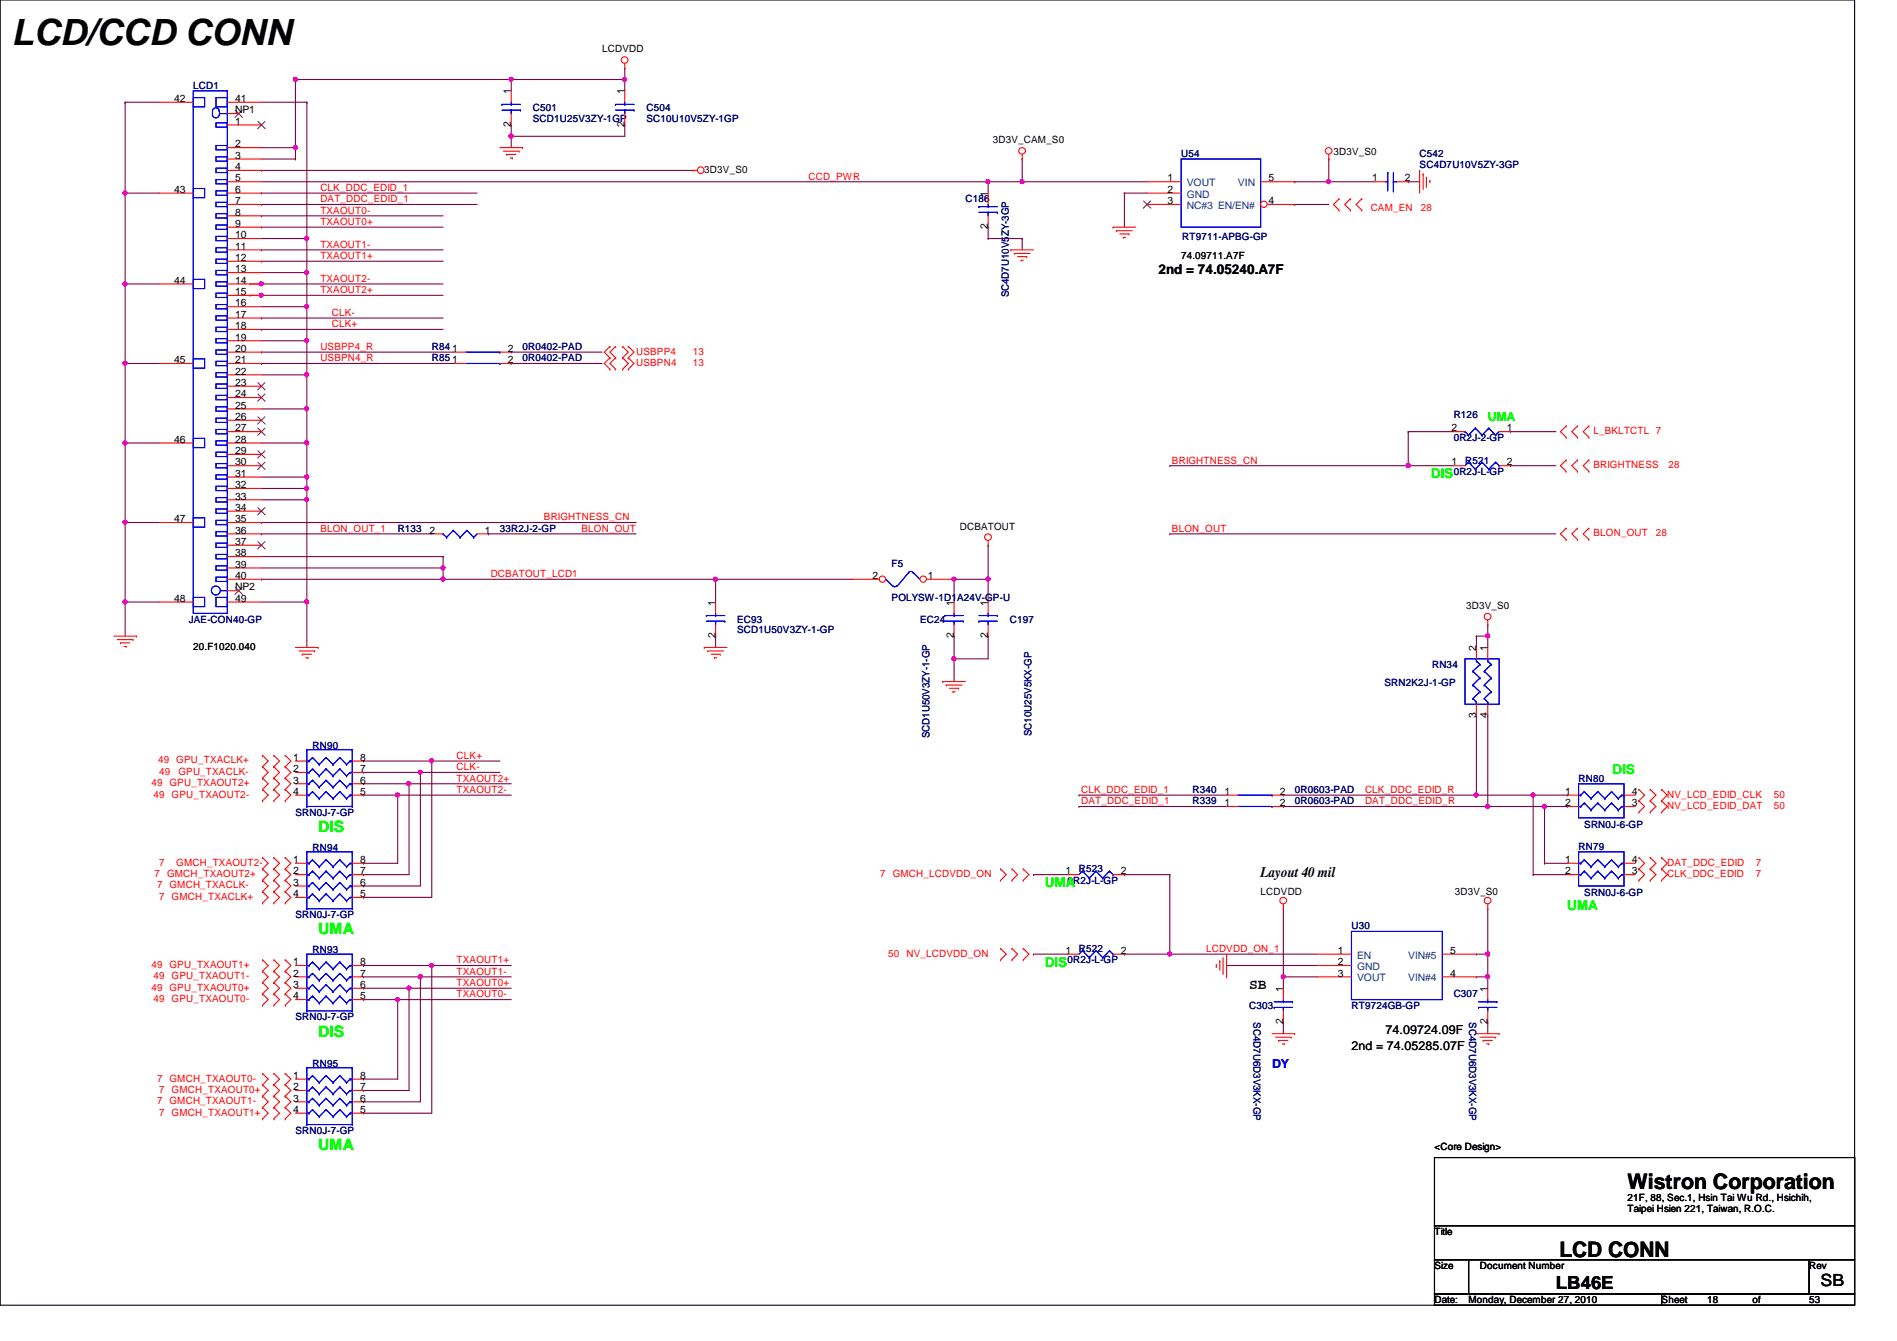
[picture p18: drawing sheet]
<svg xmlns="http://www.w3.org/2000/svg" width="297mm" height="210mm" viewBox="0 0 297 210" stroke-linecap="round" stroke-linejoin="round" font-family="sans-serif">
<defs><g id="words">
<text font-size="5.7" x="1.8" y="7">LCD/CCD CONN</text>
<g font-size="3.3">
<text x="254.8" y="186.1">Wistron Corporation</text>
<text x="244.2" y="196.8">LCD CONN</text>
</g>
<text font-size="2.8" x="243.6" y="201.8">LB46E</text>
<text font-size="2.6" x="285.1" y="201.3">SB</text>
<g font-size="2.5" fill="#0f0">
<text x="49.8" y="130.3">DIS</text>
<text x="49.8" y="146.3">UMA</text>
<text x="49.8" y="162.3">DIS</text>
<text x="49.8" y="180">UMA</text>
</g>
<g font-size="2.3">
<text x="197.4" y="137.2">Layout 40 mil</text>
<text x="195.6" y="154.8">SB</text>
</g>
<text font-size="2.1" x="181.4" y="42.9">2nd = 74.05240.A7F</text>
<g font-size="2.1" fill="#0f0">
<text x="224.1" y="74.9">DIS</text>
<text x="252.5" y="121.1">DIS</text>
<text x="163.6" y="138.9">UMA</text>
<text x="245.4" y="142.5">UMA</text>
<text x="163.6" y="151.3">DIS</text>
</g>
<text font-size="1.9" fill="#0f0" x="233" y="65.8">UMA</text>
<g font-size="1.9">
<text x="217" y="161.8">74.09724.09F</text>
<text x="211.6" y="164.3">2nd = 74.05285.07F</text>
</g>
<text font-size="1.9" fill="#00f" x="199.2" y="167.2">DY</text>
<g font-size="1.6">
<text x="94.3" y="8.2">LCDVDD</text>
<text x="27.3" y="16">42</text>
<text x="36.8" y="16">41</text>
<text x="36.8" y="17.7">NP1</text>
<text x="80" y="14.8" transform="rotate(-90 80 14.8)">1</text>
<text x="97.8" y="14.8" transform="rotate(-90 97.8 14.8)">1</text>
<text x="36.8" y="19.5">1</text>
<text x="36.8" y="23.1">2</text>
<text x="80" y="19.9" transform="rotate(-90 80 19.9)">2</text>
<text x="97.8" y="19.9" transform="rotate(-90 97.8 19.9)">2</text>
<text x="155.4" y="22.4">3D3V_CAM_S0</text>
<text x="36.8" y="24.8">3</text>
<text x="36.8" y="26.6">4</text>
<text x="36.8" y="28.4">5</text>
<text x="110.3" y="27.1">3D3V_S0</text>
<text x="182.8" y="28.4">1</text>
<text x="198.6" y="28.4">5</text>
<text x="208.8" y="24.2">3D3V_S0</text>
<text x="214.8" y="28.4">1</text>
<text x="220" y="28.4">2</text>
<text x="27.3" y="30.2">43</text>
<text x="36.8" y="30.2">6</text>
<text x="36.8" y="32">7</text>
<text x="36.8" y="33.7">8</text>
<text x="36.8" y="35.5">9</text>
<text x="154.7" y="35.9" transform="rotate(-90 154.7 35.9)">2</text>
<text x="154.7" y="30.8" transform="rotate(-90 154.7 30.8)">1</text>
<text x="182.8" y="30.2">2</text>
<text x="182.8" y="32">3</text>
<text x="198.6" y="32">4</text>
<text x="36.8" y="37.3">10</text>
<text x="36.8" y="39.1">11</text>
<text x="36.8" y="40.9">12</text>
<text x="185" y="40.6">74.09711.A7F</text>
<text x="27.3" y="44.4">44</text>
<text x="36.8" y="42.6">13</text>
<text x="36.8" y="44.4">14</text>
<text x="36.8" y="46.2">15</text>
<text x="36.8" y="48">16</text>
<text x="36.8" y="49.7">17</text>
<text x="36.8" y="51.5">18</text>
<text x="36.8" y="53.3">19</text>
<text x="27.3" y="56.9">45</text>
<text x="36.8" y="55.1">20</text>
<text x="36.8" y="56.9">21</text>
<text x="36.8" y="58.6">22</text>
<text x="70.8" y="55.1">1</text>
<text x="70.8" y="56.9">1</text>
<text x="79.5" y="55.1">2</text>
<text x="79.5" y="56.9">2</text>
<text x="36.8" y="60.4">23</text>
<text x="36.8" y="62.2">24</text>
<text x="36.8" y="64">25</text>
<text x="36.8" y="65.7">26</text>
<text x="27.3" y="69.3">46</text>
<text x="36.8" y="67.5">27</text>
<text x="36.8" y="69.3">28</text>
<text x="36.8" y="71.1">29</text>
<text x="227.3" y="67.5">2</text>
<text x="236" y="67.5">1</text>
<text x="36.8" y="72.9">30</text>
<text x="36.8" y="74.6">31</text>
<text x="36.8" y="76.4">32</text>
<text x="227.3" y="72.9">1</text>
<text x="236" y="72.9">2</text>
<text x="27.3" y="81.7">47</text>
<text x="36.8" y="78.2">33</text>
<text x="36.8" y="80">34</text>
<text x="36.8" y="81.7">35</text>
<text x="36.8" y="83.5">36</text>
<text x="67.3" y="83.5">2</text>
<text x="75.9" y="83.5">1</text>
<text x="150.3" y="82.9">DCBATOUT</text>
<text x="36.8" y="85.3">37</text>
<text x="36.8" y="87.1">38</text>
<text x="36.8" y="88.9">39</text>
<text x="27.3" y="94.2">48</text>
<text x="36.8" y="90.6">40</text>
<text x="36.8" y="94.2">49</text>
<text x="36.8" y="92.4">NP2</text>
<text x="112" y="94.8" transform="rotate(-90 112 94.8)">1</text>
<text x="136.6" y="90.6">2</text>
<text x="145.3" y="90.6">1</text>
<text x="149.3" y="94.8" transform="rotate(-90 149.3 94.8)">1</text>
<text x="154.7" y="94.8" transform="rotate(-90 154.7 94.8)">1</text>
<text x="229.6" y="95.3">3D3V_S0</text>
<text x="30.3" y="101.7">20.F1020.040</text>
<text x="112" y="99.9" transform="rotate(-90 112 99.9)">2</text>
<text x="149.3" y="99.9" transform="rotate(-90 149.3 99.9)">2</text>
<text x="154.7" y="99.9" transform="rotate(-90 154.7 99.9)">2</text>
<text x="231.1" y="101.9" transform="rotate(-90 231.1 101.9)">2</text>
<text x="232.9" y="101.9" transform="rotate(-90 232.9 101.9)">1</text>
<text x="231.1" y="112.4" transform="rotate(-90 231.1 112.4)">3</text>
<text x="232.9" y="112.4" transform="rotate(-90 232.9 112.4)">4</text>
<text x="45.9" y="119.1">1</text>
<text x="56.4" y="119.1">8</text>
<text x="45.9" y="120.9">2</text>
<text x="45.9" y="122.6">3</text>
<text x="45.9" y="124.4">4</text>
<text x="56.4" y="124.4">5</text>
<text x="56.4" y="122.6">6</text>
<text x="56.4" y="120.9">7</text>
<text x="191.7" y="124.4">1</text>
<text x="200.4" y="124.4">2</text>
<text x="245.1" y="124.4">1</text>
<text x="255.5" y="124.4">4</text>
<text x="191.7" y="126.2">1</text>
<text x="200.4" y="126.2">2</text>
<text x="245.1" y="126.2">2</text>
<text x="255.5" y="126.2">3</text>
<text x="45.9" y="135.1">1</text>
<text x="45.9" y="136.9">2</text>
<text x="56.4" y="136.9">7</text>
<text x="56.4" y="135.1">8</text>
<text x="166.8" y="136.9">1</text>
<text x="175.5" y="136.9">2</text>
<text x="245.1" y="135.1">1</text>
<text x="245.1" y="136.9">2</text>
<text x="255.5" y="136.9">3</text>
<text x="255.5" y="135.1">4</text>
<text x="45.9" y="138.6">3</text>
<text x="45.9" y="140.4">4</text>
<text x="56.4" y="140.4">5</text>
<text x="56.4" y="138.6">6</text>
<text x="197.4" y="140.1">LCDVDD</text>
<text x="227.8" y="140.1">3D3V_S0</text>
<text x="166.8" y="149.3">1</text>
<text x="175.5" y="149.3">2</text>
<text x="209.5" y="149.3">1</text>
<text x="227.1" y="149.3">5</text>
<text x="45.9" y="151.1">1</text>
<text x="45.9" y="152.9">2</text>
<text x="45.9" y="154.6">3</text>
<text x="56.4" y="154.6">6</text>
<text x="56.4" y="152.9">7</text>
<text x="56.4" y="151.1">8</text>
<text x="200.9" y="155.2" transform="rotate(-90 200.9 155.2)">1</text>
<text x="209.5" y="151.1">2</text>
<text x="209.5" y="152.9">3</text>
<text x="227.1" y="152.9">4</text>
<text x="232.9" y="155.2" transform="rotate(-90 232.9 155.2)">1</text>
<text x="45.9" y="156.4">4</text>
<text x="56.4" y="156.4">5</text>
<text x="200.9" y="160.4" transform="rotate(-90 200.9 160.4)">2</text>
<text x="232.9" y="160.4" transform="rotate(-90 232.9 160.4)">2</text>
<text x="45.9" y="168.9">1</text>
<text x="45.9" y="170.6">2</text>
<text x="45.9" y="172.4">3</text>
<text x="56.4" y="172.4">6</text>
<text x="56.4" y="170.6">7</text>
<text x="56.4" y="168.9">8</text>
<text x="45.9" y="174.2">4</text>
<text x="56.4" y="174.2">5</text>
<text x="224.6" y="180">&lt;Core Design&gt;</text>
<text x="254.8" y="188">21F, 88, Sec.1, Hsin Tai Wu Rd., Hsichih,</text>
<text x="254.8" y="189.8">Taipei Hsien 221, Taiwan, R.O.C.</text>
<text x="224.6" y="193.3">Title</text>
<text x="224.6" y="198.6">Size</text>
<text x="224.6" y="204">Date:</text>
<text x="230" y="204">Monday, December 27, 2010</text>
<text x="231.7" y="198.6">Document Number</text>
<text x="260.2" y="204">Sheet</text>
<text x="267.3" y="204">18</text>
<text x="274.4" y="204">of</text>
<text x="283.3" y="198.6">Rev</text>
<text x="283.3" y="204">53</text>
</g>
<g font-size="1.6" fill="#000080">
<text x="30.3" y="13.9">LCD1</text>
<text x="83.4" y="17.4">C501</text>
<text x="101.2" y="17.4">C504</text>
<text x="83.4" y="19">SCD1U25V3ZY-1GP</text>
<text x="101.2" y="19">SC10U10V5ZY-1GP</text>
<text x="185" y="24.6">U54</text>
<text x="222.3" y="24.6">C542</text>
<text x="222.3" y="26.3">SC4D7U10V5ZY-3GP</text>
<text x="151.2" y="31.7">C186</text>
<text x="185.1" y="37.5">RT9711-APBG-GP</text>
<text x="158" y="46.6" transform="rotate(-90 158 46.6)">SC4D7U10V5ZY-3GP</text>
<text x="67.6" y="54.8">R84</text>
<text x="67.6" y="56.6">R85</text>
<text x="81.8" y="54.8">0R0402-PAD</text>
<text x="81.8" y="56.6">0R0402-PAD</text>
<text x="227.6" y="65.4">R126</text>
<text x="227.6" y="69">0R2J-2-GP</text>
<text x="227.6" y="74.3">0R2J-L-GP</text>
<text x="229.4" y="72.6">R521</text>
<text x="62.3" y="83.2">R133</text>
<text x="78.3" y="83.2">33R2J-2-GP</text>
<text x="139.6" y="88.7">F5</text>
<text x="139.6" y="94.1">POLYSW-1D1A24V-GP-U</text>
<text x="29.5" y="97.5">JAE-CON40-GP</text>
<text x="115.4" y="97.5">EC93</text>
<text x="115.4" y="99.1">SCD1U50V3ZY-1-GP</text>
<text x="144.1" y="97.5">EC24</text>
<text x="158.1" y="97.5">C197</text>
<text x="216.8" y="107.4">SRN2K2J-1-GP</text>
<text x="224.2" y="104.6">RN34</text>
<text x="48.9" y="117.2">RN90</text>
<text x="145.5" y="115.6" transform="rotate(-90 145.5 115.6)">SCD1U50V3ZY-1-GP</text>
<text x="161.5" y="115.2" transform="rotate(-90 161.5 115.2)">SC10U25V5KX-GP</text>
<text x="186.7" y="125.9">R339</text>
<text x="186.7" y="124.1">R340</text>
<text x="202.7" y="125.9">0R0603-PAD</text>
<text x="202.7" y="124.1">0R0603-PAD</text>
<text x="247.2" y="122.3">RN80</text>
<text x="46.3" y="127.7">SRN0J-7-GP</text>
<text x="248.1" y="129.6">SRN0J-6-GP</text>
<text x="48.9" y="133.2">RN94</text>
<text x="168.9" y="136.6">R523</text>
<text x="247.2" y="133">RN79</text>
<text x="46.3" y="143.7">SRN0J-7-GP</text>
<text x="167.2" y="138.3">0R2J-L-GP</text>
<text x="248.1" y="140.3">SRN0J-6-GP</text>
<text x="48.9" y="149.2">RN93</text>
<text x="168.9" y="149">R522</text>
<text x="211.6" y="145.5">U30</text>
<text x="167.2" y="150.8">0R2J-L-GP</text>
<text x="46.3" y="159.7">SRN0J-7-GP</text>
<text x="195.6" y="157.9">C303</text>
<text x="196.3" y="160" transform="rotate(90 196.3 160)">SC4D7U6D3V3KX-GP</text>
<text x="211.6" y="157.9">RT9724GB-GP</text>
<text x="227.6" y="156.1">C307</text>
<text x="230" y="160" transform="rotate(90 230 160)">SC4D7U6D3V3KX-GP</text>
<text x="48.9" y="167">RN95</text>
<text x="46.3" y="177.5">SRN0J-7-GP</text>
</g>
<g font-size="1.6" fill="#f00">
<text x="50.2" y="29.9">CLK_DDC_EDID_1</text>
<text x="126.6" y="28.1">CCD_PWR</text>
<text x="50.2" y="33.4">TXAOUT0-</text>
<text x="50.2" y="35.2">TXAOUT0+</text>
<text x="50.2" y="31.7">DAT_DDC_EDID_1</text>
<text x="214.6" y="33.1">CAM_EN</text>
<text x="222.5" y="33.1">28</text>
<text x="50.2" y="38.8">TXAOUT1-</text>
<text x="50.2" y="40.6">TXAOUT1+</text>
<text x="50.2" y="44.1">TXAOUT2-</text>
<text x="50.2" y="45.9">TXAOUT2+</text>
<text x="51.9" y="51.2">CLK+</text>
<text x="51.9" y="49.4">CLK-</text>
<text x="50.2" y="56.6">USBPN4_R</text>
<text x="50.2" y="54.8">USBPP4_R</text>
<text x="99.6" y="55.5">USBPP4</text>
<text x="99.6" y="57.3">USBPN4</text>
<text x="108.5" y="55.5">13</text>
<text x="108.5" y="57.3">13</text>
<text x="249.5" y="67.9">L_BKLTCTL 7</text>
<text x="183.5" y="72.6">BRIGHTNESS_CN</text>
<text x="249.5" y="73.3">BRIGHTNESS</text>
<text x="261.2" y="73.3">28</text>
<text x="50.2" y="83.2">BLON_OUT_1</text>
<text x="85.2" y="81.4">BRIGHTNESS_CN</text>
<text x="91.1" y="83.2">BLON_OUT</text>
<text x="183.5" y="83.2">BLON_OUT</text>
<text x="249.5" y="83.9">BLON_OUT</text>
<text x="259.3" y="83.9">28</text>
<text x="76.8" y="90.3">DCBATOUT_LCD1</text>
<text x="24.8" y="119.5">49 GPU_TXACLK+</text>
<text x="71.5" y="118.8">CLK+</text>
<text x="23.7" y="123.1">49 GPU_TXAOUT2+</text>
<text x="24" y="124.8">49 GPU_TXAOUT2-</text>
<text x="24.9" y="121.3">49</text>
<text x="27.9" y="121.3">GPU_TXACLK-</text>
<text x="71.5" y="120.6">CLK-</text>
<text x="71.5" y="122.3">TXAOUT2+</text>
<text x="71.5" y="124.1">TXAOUT2-</text>
<text x="169.3" y="125.9">DAT_DDC_EDID_1</text>
<text x="169.3" y="124.1">CLK_DDC_EDID_1</text>
<text x="213.7" y="125.9">DAT_DDC_EDID_R</text>
<text x="213.7" y="124.1">CLK_DDC_EDID_R</text>
<text x="261.1" y="124.8">NV_LCD_EDID_CLK</text>
<text x="277.7" y="124.8">50</text>
<text x="261.1" y="126.6">NV_LCD_EDID_DAT</text>
<text x="277.7" y="126.6">50</text>
<text x="24.2" y="137.3">7 GMCH_TXAOUT2+</text>
<text x="24.9" y="135.5">7</text>
<text x="27.6" y="135.5">GMCH_TXAOUT2-</text>
<text x="137.8" y="137.3">7 GMCH_LCDVDD_ON</text>
<text x="261.1" y="137.3">CLK_DDC_EDID</text>
<text x="261.1" y="135.5">DAT_DDC_EDID</text>
<text x="274.9" y="137.3">7</text>
<text x="274.9" y="135.5">7</text>
<text x="24.6" y="139.1">7 GMCH_TXACLK-</text>
<text x="24.9" y="140.8">7 GMCH_TXACLK+</text>
<text x="139.1" y="149.7">50</text>
<text x="141.9" y="149.7">NV_LCDVDD_ON</text>
<text x="188.8" y="149">LCDVDD_ON_1</text>
<text x="23.7" y="151.5">49 GPU_TXAOUT1+</text>
<text x="23.7" y="155.1">49 GPU_TXAOUT0+</text>
<text x="24" y="153.3">49 GPU_TXAOUT1-</text>
<text x="71.5" y="150.8">TXAOUT1+</text>
<text x="71.5" y="152.6">TXAOUT1-</text>
<text x="71.5" y="154.3">TXAOUT0+</text>
<text x="24" y="156.8">49 GPU_TXAOUT0-</text>
<text x="71.5" y="156.1">TXAOUT0-</text>
<text x="24.6" y="169.3">7 GMCH_TXAOUT0-</text>
<text x="24.6" y="172.8">7 GMCH_TXAOUT1-</text>
<text x="24.9" y="171.1">7 GMCH_TXAOUT0+</text>
<text x="24.9" y="174.6">7 GMCH_TXAOUT1+</text>
</g>
<g font-size="1.6" fill="#004080">
<text x="185.8" y="29.2">VOUT</text>
<text x="193.8" y="29.2">VIN</text>
<text x="185.8" y="30.9">GND</text>
<text x="185.8" y="32.7">NC#3 EN/EN#</text>
<text x="212.5" y="150.1">EN</text>
<text x="212.5" y="151.8">GND</text>
<text x="212.5" y="153.6">VOUT</text>
<text x="220.5" y="150.1">VIN#5</text>
<text x="220.5" y="153.6">VIN#4</text>
</g>
</g></defs>
<path d="M0 0h290.4v204.3h-290.4z" fill="none" stroke="#000" stroke-width=".17"/>
<path d="M192.1 151.1h.1M192.1 151.1h14.2M201 152.9h.1M201 152.9h5.3M201 152.9v1.8M233 160h.1M233 160v1.8" fill="none" stroke="#800040" stroke-width=".17"/>
<circle cx="200.9" cy="152.9" r=".32" fill="#f0f"/>
<circle cx="200.9" cy="152.9" r=".32" fill="none" stroke="#f0f" stroke-width=".17"/>
<path d="M231.2 99.6h.1M231.2 99.6v1.7M231.2 99.6h1.8M233 99.6h.1M233 99.6v1.7M231.2 112h.1M231.2 112v12.5" fill="none" stroke="#800040" stroke-width=".17"/>
<circle cx="232.9" cy="99.5" r=".32" fill="#f0f"/>
<circle cx="232.9" cy="99.5" r=".32" fill="none" stroke="#f0f" stroke-width=".17"/>
<path d="M233 97.8h.1M233 97.8v1.8M233 112h.1M233 112v14.2M183.2 149.4h.1M183.2 149.4h23.1" fill="none" stroke="#800040" stroke-width=".17"/>
<circle cx="183.1" cy="149.3" r=".32" fill="#f0f"/>
<circle cx="183.1" cy="149.3" r=".32" fill="none" stroke="#f0f" stroke-width=".17"/>
<path d="M220.5 72.9h.1M220.5 72.9h7.1" fill="none" stroke="#800040" stroke-width=".17"/>
<circle cx="220.5" cy="72.9" r=".32" fill="#f0f"/>
<circle cx="220.5" cy="72.9" r=".32" fill="none" stroke="#f0f" stroke-width=".17"/>
<path d="M183.2 72.9h.1M220.5 67.6h.1M220.5 67.6v5.3h-37.3M220.5 67.6h7.1M236.5 67.6h.1M236.5 72.9h.1M236.5 72.9h7.1M236.5 67.6h7.1M183.2 83.6h.1M183.2 83.6h60.4M233 152.9h.1M233 152.9v1.8" fill="none" stroke="#800040" stroke-width=".17"/>
<circle cx="232.9" cy="152.9" r=".32" fill="#f0f"/>
<circle cx="232.9" cy="152.9" r=".32" fill="none" stroke="#f0f" stroke-width=".17"/>
<path d="M201 126.2h.1M201 126.2h32M201 142.2h.1M201 142.2v10.7M231.2 149.4h.1M231.2 152.9h.1M231.2 152.9h1.8M233 142.2h.1M233 142.2v7.2h-1.8M201 160h.1M201 160v1.8" fill="none" stroke="#800040" stroke-width=".17"/>
<circle cx="232.9" cy="126.2" r=".32" fill="#f0f"/>
<circle cx="232.9" cy="126.2" r=".32" fill="none" stroke="#f0f" stroke-width=".17"/>
<path d="M201 124.5h.1M201 124.5h30.2" fill="none" stroke="#800040" stroke-width=".17"/>
<circle cx="231.2" cy="124.4" r=".32" fill="#f0f"/>
<circle cx="231.2" cy="124.4" r=".32" fill="none" stroke="#f0f" stroke-width=".17"/>
<path d="M168.9 126.2h.1M168.9 124.5h.1M168.9 126.2h23.2M168.9 124.5h23.2M233 149.4h.1M233 149.4v3.5" fill="none" stroke="#800040" stroke-width=".17"/>
<circle cx="232.9" cy="149.3" r=".32" fill="#f0f"/>
<circle cx="232.9" cy="149.3" r=".32" fill="none" stroke="#f0f" stroke-width=".17"/>
<path d="M231.2 124.5h8.9M240.1 124.5h.1" fill="none" stroke="#800040" stroke-width=".17"/>
<circle cx="240" cy="124.4" r=".32" fill="#f0f"/>
<circle cx="240" cy="124.4" r=".32" fill="none" stroke="#f0f" stroke-width=".17"/>
<g fill="none" stroke="#800040" stroke-width=".17">
<path d="M80 21.3h.1M80 21.3h17.8M161.8 136.9h.1M161.8 136.9h5.4M176.1 136.9h.1M176.1 136.9h7.1M183.2 136.9h.1M183.2 136.9v12.5h-7.1M233 126.2h8.8M241.8 126.2h.1M161.8 149.4h.1M161.8 149.4h5.4"/>
<path d="M176.1 149.4h.1"/>
</g>
<circle cx="80" cy="21.3" r=".32" fill="#f0f"/>
<circle cx="80" cy="21.3" r=".32" fill="none" stroke="#f0f" stroke-width=".17"/>
<path d="M19.6 44.4h.1M19.6 44.4h5.3M19.6 44.4v12.5" fill="none" stroke="#800040" stroke-width=".17"/>
<circle cx="19.6" cy="44.4" r=".32" fill="#f0f"/>
<circle cx="19.6" cy="44.4" r=".32" fill="none" stroke="#f0f" stroke-width=".17"/>
<path d="M19.6 30.2h.1M19.6 30.2h5.3M19.6 30.2v14.2" fill="none" stroke="#800040" stroke-width=".17"/>
<circle cx="19.6" cy="30.2" r=".32" fill="#f0f"/>
<circle cx="19.6" cy="30.2" r=".32" fill="none" stroke="#f0f" stroke-width=".17"/>
<path d="M19.6 94.2h.1M19.6 94.2h5.3M19.6 94.2v5.4" fill="none" stroke="#800040" stroke-width=".17"/>
<circle cx="19.6" cy="94.2" r=".32" fill="#f0f"/>
<circle cx="19.6" cy="94.2" r=".32" fill="none" stroke="#f0f" stroke-width=".17"/>
<g fill="none" stroke="#800040" stroke-width=".17">
<path d="M154.7 28.4h.1M154.7 28.4h5.4M160.1 37.3h.1M160.1 37.3v1.8M176.1 30.2h.1M176.1 30.2h3.5M202.7 32h.1M202.7 28.4h.1M202.7 28.4h12.5M202.7 32h5.4M208.1 28.4h.1M208.1 24.9h.1"/>
<path d="M208.1 24.9v3.5M220.5 28.4h.1M220.5 28.4h1.8"/>
</g>
<circle cx="208" cy="28.4" r=".32" fill="#f0f"/>
<circle cx="208" cy="28.4" r=".32" fill="none" stroke="#f0f" stroke-width=".17"/>
<path d="M160.1 28.4h.1M160.1 28.4h19.5" fill="none" stroke="#800040" stroke-width=".17"/>
<circle cx="160" cy="28.4" r=".32" fill="#f0f"/>
<circle cx="160" cy="28.4" r=".32" fill="none" stroke="#f0f" stroke-width=".17"/>
<g fill="none" stroke="#800040" stroke-width=".17">
<path d="M154.7 28.4h.1M154.7 35.6h.1M154.7 37.3h.1M154.7 28.4v1.8M154.7 35.6v1.7M154.7 37.3h5.4M160.1 24.9h.1M160.1 24.9v3.5M176.1 30.2h.1M176.1 30.2v5.4M19.6 81.8h.1M19.6 81.8h5.3"/>
<path d="M112.1 90.7h.1M112.1 90.7h21.3M149.4 90.7h.1M149.4 99.6h.1M149.4 90.7v3.5M149.4 99.6v3.5"/>
</g>
<circle cx="112" cy="90.7" r=".32" fill="#f0f"/>
<circle cx="112" cy="90.7" r=".32" fill="none" stroke="#f0f" stroke-width=".17"/>
<path d="M154.7 99.6h.1M154.7 99.6v3.5M149.4 103.1h.1M149.4 103.1v3.6" fill="none" stroke="#800040" stroke-width=".17"/>
<circle cx="149.4" cy="103.1" r=".32" fill="#f0f"/>
<circle cx="149.4" cy="103.1" r=".32" fill="none" stroke="#f0f" stroke-width=".17"/>
<path d="M149.4 90.7h.1M149.4 90.7h5.3M154.7 90.7h.1M154.7 90.7v3.5M149.4 103.1h.1M149.4 103.1h5.3" fill="none" stroke="#800040" stroke-width=".17"/>
<circle cx="154.7" cy="90.7" r=".32" fill="#f0f"/>
<circle cx="154.7" cy="90.7" r=".32" fill="none" stroke="#f0f" stroke-width=".17"/>
<circle cx="149.4" cy="90.7" r=".32" fill="#f0f"/>
<circle cx="149.4" cy="90.7" r=".32" fill="none" stroke="#f0f" stroke-width=".17"/>
<path d="M97.8 10.7h.1M97.8 10.7v1.7M112.1 99.6h.1M112.1 90.7h.1M112.1 90.7v3.5M112.1 99.6v1.7M154.7 85.3h.1M154.7 85.3v5.4" fill="none" stroke="#800040" stroke-width=".17"/>
<circle cx="97.8" cy="12.4" r=".32" fill="#f0f"/>
<circle cx="97.8" cy="12.4" r=".32" fill="none" stroke="#f0f" stroke-width=".17"/>
<path d="M80 12.4h.1M80 12.4h17.8" fill="none" stroke="#800040" stroke-width=".17"/>
<circle cx="80" cy="12.4" r=".32" fill="#f0f"/>
<circle cx="80" cy="12.4" r=".32" fill="none" stroke="#f0f" stroke-width=".17"/>
<path d="M80 19.6h.1M80 19.6v3.5M80 21.3h.1" fill="none" stroke="#800040" stroke-width=".17"/>
<circle cx="80" cy="21.3" r=".32" fill="#f0f"/>
<circle cx="80" cy="21.3" r=".32" fill="none" stroke="#f0f" stroke-width=".17"/>
<path d="M80 12.4h.1M80 12.4v1.8M97.8 19.6h.1M97.8 12.4h.1M97.8 12.4v1.8M97.8 19.6v1.7M19.6 69.3h.1M19.6 69.3h5.3M19.6 69.3v12.5" fill="none" stroke="#800040" stroke-width=".17"/>
<circle cx="19.6" cy="69.3" r=".32" fill="#f0f"/>
<circle cx="19.6" cy="69.3" r=".32" fill="none" stroke="#f0f" stroke-width=".17"/>
<path d="M19.6 56.9h.1M19.6 56.9h5.3M19.6 56.9v12.4" fill="none" stroke="#800040" stroke-width=".17"/>
<circle cx="19.6" cy="56.9" r=".32" fill="#f0f"/>
<circle cx="19.6" cy="56.9" r=".32" fill="none" stroke="#f0f" stroke-width=".17"/>
<path d="M19.6 16h.1M19.6 16h5.3M19.6 16v14.2M19.6 81.8h.1M19.6 81.8v12.4" fill="none" stroke="#800040" stroke-width=".17"/>
<circle cx="19.6" cy="81.8" r=".32" fill="#f0f"/>
<circle cx="19.6" cy="81.8" r=".32" fill="none" stroke="#f0f" stroke-width=".17"/>
<path d="M40.9 39.1h.1M40.9 39.1h28.5M40.9 51.6h.1M40.9 40.9h.1M40.9 44.4h.1M40.9 51.6h28.5M40.9 40.9h28.5M40.9 44.4h28.5" fill="none" stroke="#800040" stroke-width=".17"/>
<circle cx="40.9" cy="44.4" r=".32" fill="#f0f"/>
<circle cx="40.9" cy="44.4" r=".32" fill="none" stroke="#f0f" stroke-width=".17"/>
<path d="M40.9 33.8h.1M40.9 33.8h28.5M40.9 46.2h.1M40.9 46.2h28.5" fill="none" stroke="#800040" stroke-width=".17"/>
<circle cx="40.9" cy="46.2" r=".32" fill="#f0f"/>
<circle cx="40.9" cy="46.2" r=".32" fill="none" stroke="#f0f" stroke-width=".17"/>
<g fill="none" stroke="#800040" stroke-width=".17">
<path d="M40.9 35.6h.1M40.9 32h.1M40.9 30.2h.1M40.9 26.7h.1M40.9 35.6h28.5M40.9 32h33.8M40.9 30.2h33.8M40.9 26.7h67.6M40.9 24.9h5.4M46.3 24.9h.1M46.3 23.1h.1M46.3 23.1v1.8"/>
<path d="M40.9 49.8h.1M40.9 56.9h.1M40.9 55.1h.1M40.9 49.8h28.5M40.9 56.9h30.3M40.9 55.1h30.3M80 56.9h.1M80 55.1h.1M80 56.9h14.3M80 55.1h14.3M40.9 81.8h.1M40.9 83.6h.1"/>
<path d="M40.9 81.8h58.7M40.9 83.6h26.7M76.5 83.6h.1M76.5 83.6h23.1"/>
</g>
<circle cx="46.2" cy="23.1" r=".32" fill="#f0f"/>
<circle cx="46.2" cy="23.1" r=".32" fill="none" stroke="#f0f" stroke-width=".17"/>
<path d="M46.3 12.4h.1M46.3 12.4v10.7M46.3 12.4h33.7M40.9 23.1h5.4M46.3 23.1h.1" fill="none" stroke="#800040" stroke-width=".17"/>
<circle cx="46.2" cy="12.4" r=".32" fill="#f0f"/>
<circle cx="46.2" cy="12.4" r=".32" fill="none" stroke="#f0f" stroke-width=".17"/>
<path d="M40.9 28.4h113.8M154.7 28.4h.1" fill="none" stroke="#800040" stroke-width=".17"/>
<circle cx="154.7" cy="28.4" r=".32" fill="#f0f"/>
<circle cx="154.7" cy="28.4" r=".32" fill="none" stroke="#f0f" stroke-width=".17"/>
<path d="M40.9 16h7.1M48 16h.1M48 94.2h.1M48 94.2v7.1" fill="none" stroke="#800040" stroke-width=".17"/>
<circle cx="48" cy="94.2" r=".32" fill="#f0f"/>
<circle cx="48" cy="94.2" r=".32" fill="none" stroke="#f0f" stroke-width=".17"/>
<path d="M48 16h.1M48 16v26.7M40.9 37.3h7.1M48 37.3h.1M40.9 42.7h7.1M48 42.7h.1" fill="none" stroke="#800040" stroke-width=".17"/>
<circle cx="48" cy="37.3" r=".32" fill="#f0f"/>
<circle cx="48" cy="37.3" r=".32" fill="none" stroke="#f0f" stroke-width=".17"/>
<path d="M39.2 46.2h.1M39.2 44.4h.1M39.2 46.2h1.7M39.2 44.4h1.7M40.9 48h7.1M48 48h.1M48 42.7h.1M48 42.7v5.3" fill="none" stroke="#800040" stroke-width=".17"/>
<circle cx="48" cy="42.6" r=".32" fill="#f0f"/>
<circle cx="48" cy="42.6" r=".32" fill="none" stroke="#f0f" stroke-width=".17"/>
<path d="M40.9 53.3h7.1M48 53.3h.1M48 48h.1M48 48v5.3" fill="none" stroke="#800040" stroke-width=".17"/>
<circle cx="48" cy="48" r=".32" fill="#f0f"/>
<circle cx="48" cy="48" r=".32" fill="none" stroke="#f0f" stroke-width=".17"/>
<path d="M40.9 58.7h7.1M48 58.7h.1M48 53.3h.1M48 53.3v5.4" fill="none" stroke="#800040" stroke-width=".17"/>
<circle cx="48" cy="53.3" r=".32" fill="#f0f"/>
<circle cx="48" cy="53.3" r=".32" fill="none" stroke="#f0f" stroke-width=".17"/>
<path d="M48 58.7h.1M48 58.7v5.3M40.9 64h7.1M48 64h.1" fill="none" stroke="#800040" stroke-width=".17"/>
<circle cx="48" cy="58.6" r=".32" fill="#f0f"/>
<circle cx="48" cy="58.6" r=".32" fill="none" stroke="#f0f" stroke-width=".17"/>
<path d="M40.9 69.3h7.1M48 69.3h.1M48 64h.1M48 64v5.3" fill="none" stroke="#800040" stroke-width=".17"/>
<circle cx="48" cy="64" r=".32" fill="#f0f"/>
<circle cx="48" cy="64" r=".32" fill="none" stroke="#f0f" stroke-width=".17"/>
<path d="M40.9 74.7h7.1M48 74.7h.1M48 69.3h.1M48 69.3v5.4" fill="none" stroke="#800040" stroke-width=".17"/>
<circle cx="48" cy="69.3" r=".32" fill="#f0f"/>
<circle cx="48" cy="69.3" r=".32" fill="none" stroke="#f0f" stroke-width=".17"/>
<path d="M40.9 76.5h7.1M48 76.5h.1M48 74.7h.1M48 74.7v1.8" fill="none" stroke="#800040" stroke-width=".17"/>
<circle cx="48" cy="74.6" r=".32" fill="#f0f"/>
<circle cx="48" cy="74.6" r=".32" fill="none" stroke="#f0f" stroke-width=".17"/>
<path d="M40.9 78.2h7.1M48 78.2h.1M48 76.5h.1M48 76.5v1.7" fill="none" stroke="#800040" stroke-width=".17"/>
<circle cx="48" cy="76.4" r=".32" fill="#f0f"/>
<circle cx="48" cy="76.4" r=".32" fill="none" stroke="#f0f" stroke-width=".17"/>
<path d="M48 78.2h.1M48 78.2v16M40.9 94.2h7.1M48 94.2h.1" fill="none" stroke="#800040" stroke-width=".17"/>
<circle cx="48" cy="78.2" r=".32" fill="#f0f"/>
<circle cx="48" cy="78.2" r=".32" fill="none" stroke="#f0f" stroke-width=".17"/>
<path d="M40.9 87.1h28.5M40.9 88.9h28.5M69.4 87.1h.1M69.4 88.9h.1M69.4 87.1v1.8" fill="none" stroke="#800040" stroke-width=".17"/>
<circle cx="69.4" cy="88.9" r=".32" fill="#f0f"/>
<circle cx="69.4" cy="88.9" r=".32" fill="none" stroke="#f0f" stroke-width=".17"/>
<path d="M69.4 90.7h.1M69.4 88.9v1.8" fill="none" stroke="#800040" stroke-width=".17"/>
<circle cx="69.4" cy="90.7" r=".32" fill="#f0f"/>
<circle cx="69.4" cy="90.7" r=".32" fill="none" stroke="#f0f" stroke-width=".17"/>
<path d="M40.9 90.7h.1M40.9 90.7h71.2M112.1 90.7h.1M65.8 120.9h.1M65.8 120.9h12.5" fill="none" stroke="#800040" stroke-width=".17"/>
<circle cx="65.8" cy="120.9" r=".32" fill="#f0f"/>
<circle cx="65.8" cy="120.9" r=".32" fill="none" stroke="#f0f" stroke-width=".17"/>
<path d="M67.6 119.1h.1M67.6 119.1h10.7M56.9 135.1h.1M56.9 135.1h5.4" fill="none" stroke="#800040" stroke-width=".17"/>
<circle cx="67.6" cy="119.1" r=".32" fill="#f0f"/>
<circle cx="67.6" cy="119.1" r=".32" fill="none" stroke="#f0f" stroke-width=".17"/>
<path d="M56.9 136.9h.1M56.9 138.7h.1M56.9 136.9h7.1M56.9 138.7h8.9M64 122.7h.1M64 122.7h16" fill="none" stroke="#800040" stroke-width=".17"/>
<circle cx="64" cy="122.7" r=".32" fill="#f0f"/>
<circle cx="64" cy="122.7" r=".32" fill="none" stroke="#f0f" stroke-width=".17"/>
<path d="M62.3 124.5h.1M62.3 124.5h17.7M56.9 140.5h.1M56.9 140.5h10.7" fill="none" stroke="#800040" stroke-width=".17"/>
<circle cx="62.2" cy="124.4" r=".32" fill="#f0f"/>
<circle cx="62.2" cy="124.4" r=".32" fill="none" stroke="#f0f" stroke-width=".17"/>
<path d="M65.8 152.9h.1M65.8 152.9h14.2M67.6 151.1h.1M67.6 151.1h12.4M56.9 168.9h.1M56.9 170.7h.1M56.9 168.9h5.4M56.9 170.7h7.1" fill="none" stroke="#800040" stroke-width=".17"/>
<circle cx="65.8" cy="152.9" r=".32" fill="#f0f"/>
<circle cx="65.8" cy="152.9" r=".32" fill="none" stroke="#f0f" stroke-width=".17"/>
<path d="M64 154.7h.1M64 154.7h16M56.9 172.5h.1M56.9 172.5h8.9" fill="none" stroke="#800040" stroke-width=".17"/>
<circle cx="64" cy="154.7" r=".32" fill="#f0f"/>
<circle cx="64" cy="154.7" r=".32" fill="none" stroke="#f0f" stroke-width=".17"/>
<path d="M62.3 156.5h.1M62.3 156.5h17.7M56.9 174.2h.1M56.9 174.2h10.7" fill="none" stroke="#800040" stroke-width=".17"/>
<circle cx="62.2" cy="156.4" r=".32" fill="#f0f"/>
<circle cx="62.2" cy="156.4" r=".32" fill="none" stroke="#f0f" stroke-width=".17"/>
<g fill="none" stroke="#800040" stroke-width=".17">
<path d="M56.9 119.1h.1M56.9 119.1h10.7M67.6 119.1h.1M67.6 119.1v21.4M56.9 124.5h.1M56.9 122.7h.1M56.9 120.9h.1M56.9 124.5h5.4M56.9 122.7h7.1M56.9 120.9h8.9M62.3 124.5h.1M62.3 124.5v10.6"/>
<path d="M64 122.7h.1M64 122.7v14.2M65.8 120.9h.1M65.8 120.9v17.8M56.9 156.5h.1M56.9 154.7h.1M56.9 152.9h.1M56.9 156.5h5.4M56.9 154.7h7.1M56.9 152.9h8.9M62.3 156.5h.1M62.3 156.5v12.4"/>
<path d="M64 154.7h.1M64 154.7v16M65.8 152.9h.1M65.8 152.9v19.6M67.6 151.1h.1M67.6 151.1v23.1"/>
</g>
<circle cx="67.6" cy="151.1" r=".32" fill="#f0f"/>
<circle cx="67.6" cy="151.1" r=".32" fill="none" stroke="#f0f" stroke-width=".17"/>
<path d="M241.8 135.1h.1M241.8 126.2h.1M241.8 135.1h3.6M241.8 126.2v8.9M56.9 151.1h.1M56.9 151.1h10.7" fill="none" stroke="#800040" stroke-width=".17"/>
<circle cx="241.8" cy="126.2" r=".32" fill="#f0f"/>
<circle cx="241.8" cy="126.2" r=".32" fill="none" stroke="#f0f" stroke-width=".17"/>
<path d="M240.1 136.9h.1M240.1 124.5h.1M240.1 136.9h5.3M240.1 124.5h5.3M240.1 124.5v12.4M241.8 126.2h3.6M245.4 126.2h.1M245.4 124.5h.1" fill="none" stroke="#800040" stroke-width=".17"/>
<g fill="none" stroke="#f00" stroke-width=".17">
<path d="M80 14.2v1.8M80 17.8v1.8M97.8 10.7h.1M97.8 9.9v.8M97.8 14.2v1.8M97.8 17.8v1.8M78.3 23.1h3.5M78.8 23.7h2.5M79.3 24.2h.1M79.3 24.2h1.5M79.9 24.7h.3M80.2 24.7h.1"/>
<path d="M81.3 23.7h.1M81.8 23.1h.1M108.5 26.7h.1M108.5 26.7h.7M154.7 30.2v1.8M154.7 33.8v1.8M158.3 39.1h.1M158.3 39.1h3.5M158.8 39.7h.1M158.8 39.7h2.5M160.1 24.9h.1M160.1 24.2v.7"/>
<path d="M174.3 35.6h.1M174.3 35.6h3.5M174.8 36.1h.1M174.8 36.1h2.5M175.3 36.6h1.5M175.9 37.2h.1M175.9 37.2h.3M176.8 36.6h.1M208.1 24.9h.1M208.1 24.2v.7M209.7 31.1h.1M209.7 32.9h.1"/>
<path d="M209.7 31.1l-.9 .9 .9 .9M211.5 32.9h.1M211.5 31.1h.1M211.5 31.1l-.9 .9 .9 .9M213.2 31.1h.1M213.2 32.9h.1M213.2 31.1l-.9 .9 .9 .9M215.2 28.4h1.8M218.7 28.4h1.8M222.3 26.7h.1M222.3 26.7v3.5M222.8 27.2h.1"/>
<path d="M222.8 27.2v2.5M223.3 29.2h.1M223.3 27.7v1.5M223.9 28.3h.1M223.9 28.3v.3M71.2 55.1h1.7M71.2 56.9h1.7M78.3 55.1h1.7M78.3 56.9h1.7M95.5 56h.1M95.5 54.2h.1M95.5 57.8h.1"/>
<path d="M95.5 54.2l-.9 .9 .9 .9M95.5 56l-.9 .9 .9 .9M96.4 56h.1M96.4 54.2h.1M96.4 57.8h.1M96.4 54.2l-.9 .9 .9 .9M96.4 56l-.9 .9 .9 .9M97.5 54.2h.1M97.5 56h.1M97.5 57.8h.1M97.5 54.2l.9 .9-.9 .9M97.5 56l.9 .9-.9 .9"/>
<path d="M98.4 56h.1M98.4 54.2h.1M98.4 57.8h.1M98.4 54.2l.9 .9-.9 .9M98.4 56l.9 .9-.9 .9M159.3 40.2h1.5M159.9 40.7h.1M159.9 40.7h.3M160.8 40.2h.1M227.6 72.9h1.8M234.7 72.9h1.8M245.2 73.8h.1"/>
<path d="M245.2 72h.1M245.2 68.5h.1M245.2 66.7h.1M245.2 72l-.9 .9 .9 .9M245.2 66.7l-.9 .9 .9 .9M247 72h.1M247 73.8h.1M247 66.7h.1M247 68.5h.1M247 72l-.9 .9 .9 .9M247 66.7l-.9 .9 .9 .9M248.8 73.8h.1"/>
<path d="M248.8 72h.1M248.8 68.5h.1M248.8 66.7h.1M248.8 72l-.9 .9 .9 .9M248.8 66.7l-.9 .9 .9 .9M17.8 99.6h3.6M21.4 99.6h.1M67.6 83.6h1.8M74.7 83.6h1.8M154.7 85.3h.1M154.7 84.6v.7M233 97.8h.1"/>
<path d="M233 97.1v.7M245.2 84.5h.1M245.2 82.7h.1M245.2 82.7l-.9 .9 .9 .9M247 82.7h.1M247 84.5h.1M247 82.7l-.9 .9 .9 .9M248.8 84.5h.1M248.8 82.7h.1M248.8 82.7l-.9 .9 .9 .9M18.4 100.1h2.4M18.9 100.6h.1"/>
<path d="M18.9 100.6h1.4M19.4 101.2h.4M19.8 101.2h.1M20.8 100.1h.1M41.1 118.2h.1M41.1 118.2l.9 .9-.9 .9M42.9 118.2h.1M42.9 118.2l.9 .9-.9 .9M44.7 118.2h.1M44.7 118.2l.8 .9-.8 .9M46.3 101.3h3.5M46.3 119.1h1.7"/>
<path d="M46.8 101.9h2.5M47.3 102.4h.1M47.3 102.4h1.5M47.9 103h.3M48.2 103h.1M49.3 101.9h.1M49.8 101.3h.1M55.2 119.1h1.7M110.3 101.3h.1M110.3 101.3h3.5M110.8 101.9h.1M110.8 101.9h2.5"/>
<path d="M111.3 102.4h1.5M111.9 103h.1M111.9 103h.3M112.8 102.4h.1M147.6 106.7h.1M147.6 106.7h3.6M148.2 107.2h.1M148.2 107.2h2.4M148.7 107.7h1.4M149.2 108.3h.1M149.2 108.3h.4M150.1 107.7h.1"/>
<path d="M41.1 120h.1M41.1 121.8h.1M41.1 123.6h.1M41.1 125.3h.1M41.1 136h.1M41.1 134.2h.1M41.1 137.8h.1M41.1 139.6h.1M41.1 120l.9 .9-.9 .9M41.1 121.8l.9 .9-.9 .9M41.1 123.6l.9 .9-.9 .8M41.1 136l.9 .9-.9 .9"/>
<path d="M41.1 134.2l.9 .9-.9 .9M41.1 137.8l.9 .9-.9 .9M41.1 139.6l.9 .9-.9 .9M42.9 120h.1M42.9 121.8h.1M42.9 123.6h.1M42.9 125.3h.1M42.9 134.2h.1M42.9 136h.1M42.9 137.8h.1M42.9 139.6h.1M42.9 120l.9 .9-.9 .9"/>
<path d="M42.9 121.8l.9 .9-.9 .9M42.9 123.6l.9 .9-.9 .8M42.9 134.2l.9 .9-.9 .9M42.9 136l.9 .9-.9 .9M42.9 137.8l.9 .9-.9 .9M42.9 139.6l.9 .9-.9 .9M44.7 120h.1M44.7 121.8h.1M44.7 123.6h.1M44.7 125.3h.1M44.7 136h.1M44.7 134.2h.1"/>
<path d="M44.7 137.8h.1M44.7 139.6h.1M44.7 120l.8 .9-.8 .9M44.7 123.6l.8 .9-.8 .8M44.7 121.8l.8 .9-.8 .9M44.7 136l.8 .9-.8 .9M44.7 137.8l.8 .9-.8 .9M44.7 134.2l.8 .9-.8 .9M44.7 139.6l.8 .9-.8 .9M46.3 124.5h1.7M46.3 120.9h1.7M46.3 122.7h1.7"/>
<path d="M55.2 124.5h1.7M55.2 120.9h1.7M55.2 122.7h1.7M156.7 137.8h.1M156.7 136h.1M156.7 136l.9 .9-.9 .9M158.5 136h.1M158.5 137.8h.1M158.5 136l.8 .9-.8 .9M160.2 137.8h.1M160.2 136h.1M160.2 136l.9 .9-.9 .9"/>
<path d="M167.2 136.9h1.7M174.3 136.9h1.8M192.1 126.2h1.7M192.1 124.5h1.7M199.2 126.2h1.8M199.2 124.5h1.8M245.4 126.2h1.8M245.4 124.5h1.8M254.3 126.2h1.8M254.3 124.5h1.8M256.6 127.1h.1M256.6 125.3h.1"/>
<path d="M256.6 123.6h.1M256.6 137.8h.1M256.6 136h.1M256.6 134.2h.1M256.6 123.6l.9 .9-.9 .8M256.6 125.3l.9 .9-.9 .9M256.6 134.2l.9 .9-.9 .9M256.6 136l.9 .9-.9 .9M258.4 125.3h.1M258.4 127.1h.1M258.4 123.6h.1M258.4 136h.1"/>
<path d="M258.4 137.8h.1M258.4 134.2h.1M258.4 125.3l.9 .9-.9 .9M258.4 123.6l.9 .9-.9 .8M258.4 136l.9 .9-.9 .9M258.4 134.2l.9 .9-.9 .9M260.2 127.1h.1M260.2 125.3h.1M260.2 123.6h.1M260.2 137.8h.1M260.2 136h.1M260.2 134.2h.1"/>
<path d="M260.2 123.6l.9 .9-.9 .8M260.2 125.3l.9 .9-.9 .9M260.2 134.2l.9 .9-.9 .9M260.2 136l.9 .9-.9 .9M41.1 152h.1M41.1 150.2h.1M41.1 153.8h.1M41.1 155.6h.1M41.1 157.4h.1M41.1 141.4h.1M41.1 152l.9 .9-.9 .9M41.1 150.2l.9 .9-.9 .9"/>
<path d="M41.1 153.8l.9 .9-.9 .9M41.1 155.6l.9 .9-.9 .9M42.9 150.2h.1M42.9 152h.1M42.9 153.8h.1M42.9 155.6h.1M42.9 157.4h.1M42.9 141.4h.1M42.9 150.2l.9 .9-.9 .9M42.9 152l.9 .9-.9 .9M42.9 153.8l.9 .9-.9 .9M42.9 155.6l.9 .9-.9 .9"/>
<path d="M44.7 152h.1M44.7 150.2h.1M44.7 153.8h.1M44.7 155.6h.1M44.7 157.4h.1M44.7 141.4h.1M44.7 152l.8 .9-.8 .9M44.7 153.8l.8 .9-.8 .9M44.7 150.2l.8 .9-.8 .9M44.7 155.6l.8 .9-.8 .9M46.3 151.1h1.7M46.3 152.9h1.7"/>
<path d="M46.3 154.7h1.7M46.3 156.5h1.7M55.2 151.1h1.7M55.2 152.9h1.7M55.2 154.7h1.7M55.2 156.5h1.7M156.7 150.2h.1M156.7 148.5h.1M156.7 148.5l.9 .9-.9 .8M158.5 148.5h.1M158.5 150.2h.1M158.5 148.5l.8 .9-.8 .8"/>
<path d="M160.2 150.2h.1M160.2 148.5h.1M160.2 148.5l.9 .9-.9 .8M190.5 151.3h.1M190.5 151v.3M191 150.4h.1M191 150.4v1.4M191.5 152.4h.1M191.5 149.9v2.5M192.1 152.9h.1M192.1 149.4v3.5M201 142.2h.1"/>
<path d="M201 141.5v.7M206.3 151.1h5.3M206.3 152.9h5.3M206.3 149.4h5.3M225.8 152.9h5.4M225.8 149.4h5.4M233 142.2h.1M233 141.5v.7M233 154.7v1.8M233 158.2v1.8M41.1 169.8h.1M41.1 168h.1"/>
<path d="M41.1 171.6h.1M41.1 173.4h.1M41.1 175.1h.1M41.1 169.8l.9 .9-.9 .9M41.1 168l.9 .9-.9 .9M41.1 171.6l.9 .9-.9 .9M41.1 173.4l.9 .8-.9 .9M42.9 168h.1M42.9 169.8h.1M42.9 171.6h.1M42.9 173.4h.1M42.9 175.1h.1"/>
<path d="M42.9 168l.9 .9-.9 .9M42.9 169.8l.9 .9-.9 .9M42.9 171.6l.9 .9-.9 .9M42.9 173.4l.9 .8-.9 .9M44.7 169.8h.1M44.7 168h.1M44.7 171.6h.1M44.7 173.4h.1M44.7 175.1h.1M44.7 169.8l.8 .9-.8 .9M44.7 171.6l.8 .9-.8 .9M44.7 168l.8 .9-.8 .9"/>
<path d="M44.7 173.4l.8 .8-.8 .9M199.2 161.8h3.5M199.7 162.3h2.5M200.2 162.9h.1M200.2 162.9h1.5M200.8 163.4h.3M201.1 163.4h.1M202.2 162.3h.1M202.7 161.8h.1M231.2 161.8h3.5M231.7 162.3h2.5M232.2 162.9h.1"/>
<path d="M232.2 162.9h1.5M232.8 163.4h.3M233.1 163.4h.1M234.2 162.3h.1M234.7 161.8h.1"/>
<circle cx="97.8" cy="9.4" r=".52"/>
<circle cx="109.7" cy="26.6" r=".52"/>
<circle cx="160" cy="23.6" r=".52"/>
<circle cx="208" cy="23.6" r=".52"/>
<circle cx="154.7" cy="84.1" r=".52"/>
<circle cx="232.9" cy="96.5" r=".52"/>
<circle cx="200.9" cy="141" r=".52"/>
<circle cx="232.9" cy="141" r=".52"/>
</g>
<path d="M224.6 181.2h65.8v10.7h-65.8zM224.6 191.9h65.8v5.3h-65.8zM224.6 197.2h5.4v5.3h-5.4zM230 197.2h53.3v5.3h-53.3zM283.3 197.2h7.1v5.3h-7.1zM224.6 202.5h35.6v1.8h-35.6zM260.2 202.5h30.2v1.8h-30.2z" fill="none" stroke="#000" stroke-width=".17"/>
<g fill="none" stroke="#00f" stroke-width=".17">
<path d="M78.6 16.3h.1M78.6 16.3h2.9M78.6 17.2h2.9M80 16.3h.1M80 17.2h.1M80 16v.3M80 17.2v.6M81.5 17.2h.1M96.4 16.3h.1M96.4 16.3h2.9M96.4 17.2h2.9M97.8 16.3h.1"/>
<path d="M97.8 17.2h.1M97.8 16v.3M97.8 17.2v.6M99.3 17.2h.1M153.3 32.3h.1M153.3 32.3h2.9M153.3 33.2h2.9M154.7 32.3h.1M154.7 33.2h.1M154.7 32v.3M154.7 33.2v.6M156.2 33.2h.1"/>
<path d="M217 28.4h.3M217.3 28.4h.1M217.3 27h.1M217.3 27v2.9M218.2 28.4h.1M218.2 29.9h.1M218.2 28.4h.5M218.2 27v2.9M72.9 55.1h5.4M72.9 56.9h5.4M78.3 55.1h.1M78.3 56.9h.1"/>
<path d="M230 72.3h.1M230 72.3l-.6 .6M230 72.3l1 1.1M231 73.4h.1M232.1 72.3h.1M232.1 72.3l-1.1 1.1M232.1 72.3l1 1.1M233.1 73.4h.1M234.2 72.3h.1M234.2 72.3l-1.1 1.1M234.2 72.3l.5 .6M234.7 72.9h.1"/>
<path d="M69.4 83.6h.1M69.4 83.6l.5 .5M69.9 84.1h.1M71 83h.1M71 83l1 1.1M71 83l-1.1 1.1M72 84.1h.1M73.1 83h.1M73.1 83l1.1 1.1M73.1 83l-1.1 1.1M74.2 84.1h.1M74.7 83.6l-.5 .5"/>
<path d="M138.7 90.7h.1M138.7 90.7l1.1 1M139.8 91.7l.3 .2 .3-.2M142.2 89.6a.51 .51 0 0 1 .8 0M142.3 89.6h.1M142.3 89.6l-1.8 2.1M143 89.6h.1M143 89.6l1.1 1.1M48 117.3h.1M48 117.3v8.9M48 119.1h.4M48 117.3h7.2"/>
<path d="M48.4 119.1h.1M48.9 118.6h.1M48.9 118.6l-.5 .5M48.9 118.6l1.1 1.1M50 119.7h.1M51.1 118.6h.1M51.1 118.6l-1.1 1.1M51.1 118.6l1.1 1.1M52.2 119.7h.1M53.2 118.6h.1M53.2 118.6l-1 1.1M53.2 118.6l1.1 1.1"/>
<path d="M54.3 119.7h.1M54.8 119.1h.1M54.8 119.1h.4M54.8 119.1l-.5 .6M55.2 119.1h.1M55.2 117.3h.1M55.2 117.3v8.9M48 120.9h.1M48 124.5h.1M48 126.2h.1M48 126.2h7.2M48 124.5h.4"/>
<path d="M48 120.9h.4M48 122.7h.4M48.4 120.9h.1M48.4 122.7h.1M48.4 124.5h.1M48.9 120.4h.1M48.9 122.1h.1M48.9 123.9h.1M48.9 120.4l1.1 1.1M48.9 120.4l-.5 .5M48.9 122.1l-.5 .6M48.9 122.1l1.1 1.1"/>
<path d="M48.9 123.9l1.1 1.1M48.9 123.9l-.5 .6M50 121.5h.1M50 123.2h.1M50 125h.1M51.1 120.4h.1M51.1 122.1h.1M51.1 123.9h.1M51.1 120.4l1.1 1.1M51.1 120.4l-1.1 1.1M51.1 122.1l-1.1 1.1M51.1 122.1l1.1 1.1"/>
<path d="M51.1 123.9l1.1 1.1M51.1 123.9l-1.1 1.1M52.2 121.5h.1M52.2 123.2h.1M52.2 125h.1M53.2 120.4h.1M53.2 122.1h.1M53.2 123.9h.1M53.2 120.4l1.1 1.1M53.2 120.4l-1 1.1M53.2 122.1l-1 1.1M53.2 122.1l1.1 1.1"/>
<path d="M53.2 123.9l1.1 1.1M53.2 123.9l-1 1.1M54.3 121.5h.1M54.3 123.2h.1M54.3 125h.1M54.8 120.9h.1M54.8 122.7h.1M54.8 124.5h.1M54.8 124.5h.4M54.8 120.9h.4M54.8 120.9l-.5 .6M54.8 122.7h.4"/>
<path d="M54.8 122.7l-.5 .5M54.8 124.5l-.5 .5M55.2 122.7h.1M55.2 126.2h.1M169.5 136.4h.1M169.5 136.4l-.6 .5M169.5 136.4l1.1 1.1M170.6 137.5h.1M171.6 136.4h.1M171.6 136.4l-1 1.1M171.6 136.4l1.1 1.1M172.7 137.5h.1"/>
<path d="M173.7 136.4h.1M173.7 136.4l-1 1.1M173.7 136.4l.6 .5M174.3 136.9h.1M193.8 126.2h5.4M193.8 124.5h5.4M199.2 126.2h.1M199.2 124.5h.1M247.2 122.7h7.1v5.3h-7.1zM247.2 126.2h.1M247.2 126.2h.3M247.2 124.5h.3"/>
<path d="M247.5 124.5h.1M247.5 126.2h.1M248.1 123.9h.1M248.1 125.7h.1M248.1 123.9l-.6 .6M248.1 123.9l1 1.1M248.1 125.7l1 1.1M248.1 125.7l-.6 .5M249.1 125h.1M249.1 126.8h.1M250.2 123.9h.1M250.2 125.7h.1"/>
<path d="M250.2 123.9l-1.1 1.1M250.2 123.9l1.1 1.1M250.2 125.7l1.1 1.1M250.2 125.7l-1.1 1.1M251.3 125h.1M251.3 126.8h.1M252.3 123.9h.1M252.3 125.7h.1M252.3 123.9l-1 1.1M252.3 123.9l1.1 1.1M252.3 125.7l1.1 1.1M252.3 125.7l-1 1.1"/>
<path d="M253.4 125h.1M253.4 126.8h.1M254 124.5h.1M254 126.2h.1M254 126.2h.3M254 124.5h.3M254 124.5l-.6 .5M254 126.2l-.6 .6M254.3 124.5h.1M48 152.9h.1M48 156.5h.1M48 149.4h.1"/>
<path d="M48 158.2h.1M48 151.1h.4M48 152.9h.4M48 154.7h.4M48 156.5h.4M48 158.2h7.2M48 149.4h7.2M48 149.4v8.8M48.4 151.1h.1M48.4 152.9h.1M48.4 154.7h.1M48.4 156.5h.1"/>
<path d="M48.9 150.6h.1M48.9 152.4h.1M48.9 154.1h.1M48.9 155.9h.1M48.9 150.6l-.5 .5M48.9 150.6l1.1 1.1M48.9 152.4l1.1 1.1M48.9 152.4l-.5 .5M48.9 154.1l-.5 .6M48.9 154.1l1.1 1.1M48.9 155.9l1.1 1.1M48.9 155.9l-.5 .6"/>
<path d="M50 151.7h.1M50 153.5h.1M50 155.2h.1M50 157h.1M51.1 150.6h.1M51.1 152.4h.1M51.1 154.1h.1M51.1 155.9h.1M51.1 150.6l-1.1 1.1M51.1 150.6l1.1 1.1M51.1 152.4l1.1 1.1M51.1 152.4l-1.1 1.1"/>
<path d="M51.1 154.1l-1.1 1.1M51.1 154.1l1.1 1.1M51.1 155.9l1.1 1.1M51.1 155.9l-1.1 1.1M52.2 151.7h.1M52.2 153.5h.1M52.2 155.2h.1M52.2 157h.1M53.2 150.6h.1M53.2 152.4h.1M53.2 154.1h.1M53.2 155.9h.1"/>
<path d="M53.2 150.6l-1 1.1M53.2 150.6l1.1 1.1M53.2 152.4l1.1 1.1M53.2 152.4l-1 1.1M53.2 154.1l-1 1.1M53.2 154.1l1.1 1.1M53.2 155.9l1.1 1.1M53.2 155.9l-1 1.1M54.3 151.7h.1M54.3 153.5h.1M54.3 155.2h.1M54.3 157h.1"/>
<path d="M54.8 151.1h.1M54.8 152.9h.1M54.8 154.7h.1M54.8 156.5h.1M54.8 151.1h.4M54.8 151.1l-.5 .6M54.8 152.9h.4M54.8 152.9l-.5 .6M54.8 154.7h.4M54.8 154.7l-.5 .5M54.8 156.5h.4M54.8 156.5l-.5 .5"/>
<path d="M55.2 151.1h.1M55.2 154.7h.1M55.2 158.2h.1M55.2 149.4h.1M55.2 149.4v8.8M211.6 145.8h14.2v10.7h-14.2zM231.5 157.7h.1M231.5 156.8h2.9M231.5 157.7h2.9M233 156.8h.1M233 157.7h.1M233 156.5v.3"/>
<path d="M233 157.7v.5M234.4 156.8h.1"/>
</g>
<circle cx="144.6" cy="90.7" r=".5" fill="#fff"/>
<g fill="none" stroke="#f00" stroke-width=".17">
<path d="M145.1 90.7h4.3"/>
<circle cx="144.6" cy="90.7" r=".5"/>
</g>
<circle cx="138.2" cy="90.7" r=".5" fill="#fff"/>
<g fill="none" stroke="#f00" stroke-width=".17">
<path d="M179.6 28.4h5.4M179.6 30.2h5.4M179.6 32h5.4M227.6 67.6h1.8M234.7 67.6h1.8M133.4 90.7h4.3M46.3 135.1h1.7M46.3 136.9h1.7M46.3 138.7h1.7M55.2 135.1h1.7M55.2 136.9h1.7M55.2 138.7h1.7"/>
<path d="M46.3 140.5h1.7M55.2 140.5h1.7"/>
<circle cx="138.2" cy="90.7" r=".5"/>
</g>
<g fill="none" stroke="#00f" stroke-width=".17">
<path d="M185 24.9h12.4v10.7h-12.4zM229.4 67.6h.1M229.4 67.6l.6 .5M230 68.1h.1M231 67h.1M231 67l1.1 1.1M231 67l-1 1.1M232.1 68.1h.1M233.1 67h.1M233.1 67l1.1 1.1M233.1 67l-1 1.1M234.2 68.1h.1"/>
<path d="M234.7 67.6l-.5 .5M48 136.9h.1M48 133.3h.1M48 135.1h.4M48 136.9h.4M48 138.7h.4M48 133.3h7.2M48 133.3v8.9M48.4 135.1h.1M48.4 136.9h.1M48.4 138.7h.1M48.9 134.6h.1"/>
<path d="M48.9 136.4h.1M48.9 138.1h.1M48.9 139.9h.1M48.9 134.6l-.5 .5M48.9 134.6l1.1 1.1M48.9 136.4l1.1 1.1M48.9 136.4l-.5 .5M48.9 138.1l-.5 .6M48.9 138.1l1.1 1.1M48.9 139.9l1.1 1.1M48.9 139.9l-.5 .6M50 135.7h.1"/>
<path d="M50 137.5h.1M50 139.2h.1M51.1 134.6h.1M51.1 136.4h.1M51.1 138.1h.1M51.1 139.9h.1M51.1 134.6l-1.1 1.1M51.1 134.6l1.1 1.1M51.1 136.4l1.1 1.1M51.1 136.4l-1.1 1.1M51.1 138.1l-1.1 1.1M51.1 138.1l1.1 1.1"/>
<path d="M51.1 139.9l1.1 1.1M51.1 139.9l-1.1 1.1M52.2 135.7h.1M52.2 137.5h.1M52.2 139.2h.1M53.2 134.6h.1M53.2 136.4h.1M53.2 138.1h.1M53.2 139.9h.1M53.2 134.6l-1 1.1M53.2 134.6l1.1 1.1M53.2 136.4l1.1 1.1"/>
<path d="M53.2 136.4l-1 1.1M53.2 138.1l-1 1.1M53.2 138.1l1.1 1.1M53.2 139.9l1.1 1.1M53.2 139.9l-1 1.1M54.3 135.7h.1M54.3 137.5h.1M54.3 139.2h.1M54.8 135.1h.1M54.8 136.9h.1M54.8 138.7h.1M54.8 135.1h.4"/>
<path d="M54.8 135.1l-.5 .6M54.8 136.9h.4M54.8 136.9l-.5 .6M54.8 138.7h.4M54.8 138.7l-.5 .5M55.2 135.1h.1M55.2 138.7h.1M55.2 133.3h.1M55.2 133.3v8.9M48 140.5h.1M48 142.2h.1M48 140.5h.4"/>
<path d="M48 142.2h7.2M48.4 140.5h.1M50 141h.1M52.2 141h.1M54.3 141h.1M54.8 140.5h.1M54.8 140.5h.4M54.8 140.5l-.5 .5M55.2 142.2h.1"/>
</g>
<path d="M179.1 31.5l1.1 1.1M180.2 31.5l-1.2 1.1" fill="none" stroke="#804000" stroke-width=".16"/>
<circle cx="197.9" cy="32" r=".5" fill="#fff"/>
<g fill="none" stroke="#f00" stroke-width=".17">
<path d="M24.9 16h5.4M35.6 19.6h5.3M35.6 16h5.3M35.6 17.8h1.8M24.9 30.2h5.4M35.6 32h5.3M35.6 28.4h5.3M35.6 23.1h5.3M35.6 24.9h5.3M35.6 26.7h5.3M35.6 30.2h5.3M35.6 33.8h5.3"/>
<path d="M35.6 35.6h5.3M35.6 37.3h5.3M35.6 39.1h5.3M197.4 28.4h5.3M198.5 32h4.2M24.9 44.4h5.4M24.9 56.9h5.4M35.6 40.9h5.3M35.6 42.7h5.3M35.6 44.4h5.3M35.6 46.2h5.3M35.6 48h5.3"/>
<path d="M35.6 49.8h5.3M35.6 51.6h5.3M35.6 53.3h5.3M35.6 55.1h5.3M35.6 56.9h5.3M35.6 58.7h5.3M24.9 69.3h5.4M35.6 60.5h5.3M35.6 62.2h5.3M35.6 64h5.3M35.6 65.8h5.3M35.6 67.6h5.3"/>
<path d="M35.6 69.3h5.3M35.6 71.1h5.3M35.6 72.9h5.3M35.6 74.7h5.3M35.6 76.5h5.3M35.6 78.2h5.3M24.9 81.8h5.4M24.9 94.2h5.4M35.6 80h5.3M35.6 81.8h5.3M35.6 83.6h5.3M35.6 85.3h5.3"/>
<path d="M35.6 87.1h5.3M35.6 88.9h5.3M35.6 90.7h5.3M35.6 94.2h5.3M35.6 92.5h1.8M112.1 94.2v1.8M112.1 97.8v1.8M149.4 94.2v1.8M149.4 97.8v1.8M154.7 94.2v1.8M154.7 97.8v1.8M231.2 101.3v1.8"/>
<path d="M231.2 110.2v1.8M233 101.3v1.8M233 110.2v1.8M245.4 135.1h1.8M245.4 136.9h1.8M254.3 135.1h1.8M254.3 136.9h1.8M167.2 149.4h1.7M174.3 149.4h1.8M201 154.7v1.8M201 158.2v1.8M46.3 168.9h1.7"/>
<path d="M46.3 170.7h1.7M46.3 172.5h1.7M46.3 174.2h1.7M55.2 168.9h1.7M55.2 170.7h1.7M55.2 172.5h1.7M55.2 174.2h1.7"/>
<circle cx="197.9" cy="32" r=".5"/>
</g>
<g fill="none" stroke="#00f" stroke-width=".17">
<path d="M30.3 15.3h1.7v1.4h-1.7zM30.3 14.2h5.3v81.8h-5.3zM33.3 17.9a.53 .53 0 0 0 .5 .6 .53 .53 0 0 0 .5-.6M33.3 17.9h.1M33.8 19.2h1.8v.7h-1.8zM33.8 15.3h1.8v1.4h-1.8zM34.3 17.4a.51 .51 0 0 0-.5-.5 .51 .51 0 0 0-.5 .5v.5M34.4 17.9h.1M34.4 17.4v.5M34.4 17.8h1.2M35.6 17.8h.1M30.3 29.5h1.7v1.4h-1.7z"/>
<path d="M33.8 22.8h1.8v.7h-1.8zM33.8 24.6h1.8v.6h-1.8zM33.8 28.1h1.8v.7h-1.8zM33.8 26.3h1.8v.7h-1.8zM33.8 29.9h1.8v.7h-1.8zM33.8 35.2h1.8v.7h-1.8zM33.8 31.7h1.8v.6h-1.8zM33.8 33.4h1.8v.7h-1.8zM33.8 38.8h1.8v.7h-1.8zM33.8 37h1.8v.7h-1.8zM30.3 56.2h1.7v1.4h-1.7zM30.3 43.7h1.7v1.5h-1.7z"/>
<path d="M33.8 44.1h1.8v.7h-1.8zM33.8 40.6h1.8v.6h-1.8zM33.8 42.3h1.8v.7h-1.8zM33.8 47.7h1.8v.6h-1.8zM33.8 45.9h1.8v.7h-1.8zM33.8 53h1.8v.7h-1.8zM33.8 49.4h1.8v.7h-1.8zM33.8 51.2h1.8v.7h-1.8zM33.8 56.6h1.8v.6h-1.8zM33.8 54.8h1.8v.7h-1.8zM33.8 58.3h1.8v.7h-1.8zM30.3 68.6h1.7v1.5h-1.7z"/>
<path d="M33.8 61.9h1.8v.7h-1.8zM33.8 60.1h1.8v.7h-1.8zM33.8 65.4h1.8v.7h-1.8zM33.8 63.7h1.8v.6h-1.8zM33.8 70.8h1.8v.7h-1.8zM33.8 67.2h1.8v.7h-1.8zM33.8 69h1.8v.7h-1.8zM33.8 74.3h1.8v.7h-1.8zM33.8 72.6h1.8v.6h-1.8zM33.8 79.7h1.8v.6h-1.8zM33.8 76.1h1.8v.7h-1.8zM33.8 77.9h1.8v.7h-1.8z"/>
<path d="M30.3 93.5h1.7v1.5h-1.7zM30.3 81.1h1.7v1.4h-1.7zM33.8 83.2h1.8v.7h-1.8zM33.8 81.4h1.8v.7h-1.8zM33.8 88.6h1.8v.6h-1.8zM33.8 85h1.8v.7h-1.8zM33.8 86.8h1.8v.7h-1.8zM33.8 90.3h1.8v.7h-1.8zM33.8 93.5h1.8v1.5h-1.8zM34.5 92.5h1.1M35.6 92.5h.1M110.6 96.4h.1"/>
<path d="M110.6 96.4h2.9M110.6 97.2h2.9M112.1 96.4h.1M112.1 97.2h.1M112.1 96v.4M112.1 97.2v.6M113.5 97.2h.1M148 96.4h.1M148 96.4h2.8M148 97.2h2.8M149.4 96.4h.1M149.4 97.2h.1"/>
<path d="M149.4 96v.4M149.4 97.2v.6M150.8 97.2h.1M153.3 97.2h.1M153.3 96.4h2.9M153.3 97.2h2.9M154.7 96.4h.1M154.7 97.2h.1M154.7 96v.4M154.7 97.2v.6M156.2 96.4h.1M229.4 103.1h5.3v7.1h-5.3z"/>
<path d="M230.6 109.3h.1M230.6 107.2h.1M230.6 105.1h.1M230.6 109.3l.6 .6M230.6 107.2l1.1 1.1M230.6 105.1l1.1 1M231.2 109.9h.1M231.2 103.5h.1M231.2 103.1h.1M231.2 103.1v.4M231.2 109.9v.3M231.2 103.5l.5 .5"/>
<path d="M231.7 108.3h.1M231.7 106.1h.1M231.7 104h.1M231.7 108.3l-1.1 1M231.7 106.1l-1.1 1.1M231.7 104l-1.1 1.1M232.4 105.1h.1M232.4 107.2h.1M232.4 109.3h.1M232.4 105.1l1.1 1M232.4 107.2l1.1 1.1M232.4 109.3l.6 .6"/>
<path d="M233 103.5h.1M233 109.9h.1M233 110.2h.1M233 103.1v.4M233 109.9v.3M233 103.5l.5 .5M233.5 104h.1M233.5 106.1h.1M233.5 108.3h.1M233.5 104l-1.1 1.1M233.5 106.1l-1.1 1.1M233.5 108.3l-1.1 1"/>
<path d="M247.2 133.3h7.1v5.4h-7.1zM247.2 136.9h.1M247.2 135.1h.3M247.2 136.9h.3M247.5 135.1h.1M247.5 136.9h.1M248.1 134.6h.1M248.1 136.4h.1M248.1 134.6l-.6 .5M248.1 134.6l1 1.1M248.1 136.4l1 1.1M248.1 136.4l-.6 .5"/>
<path d="M249.1 135.7h.1M249.1 137.5h.1M250.2 134.6h.1M250.2 136.4h.1M250.2 134.6l-1.1 1.1M250.2 134.6l1.1 1.1M250.2 136.4l1.1 1.1M250.2 136.4l-1.1 1.1M251.3 135.7h.1M251.3 137.5h.1M252.3 134.6h.1M252.3 136.4h.1"/>
<path d="M252.3 134.6l-1 1.1M252.3 134.6l1.1 1.1M252.3 136.4l1.1 1.1M252.3 136.4l-1 1.1M253.4 135.7h.1M253.4 137.5h.1M254 135.1h.1M254 136.9h.1M254 135.1h.3M254 135.1l-.6 .6M254 136.9h.3M254 136.9l-.6 .6"/>
<path d="M254.3 135.1h.1M169.5 148.8h.1M169.5 148.8l-.6 .6M169.5 148.8l1.1 1.1M170.6 149.9h.1M171.6 148.8h.1M171.6 148.8l-1 1.1M171.6 148.8l1.1 1.1M172.7 149.9h.1M173.7 148.8h.1M173.7 148.8l-1 1.1M173.7 148.8l.6 .6"/>
<path d="M174.3 149.4h.1M199.5 157.7h.1M199.5 156.8h2.9M199.5 157.7h2.9M201 156.8h.1M201 157.7h.1M201 156.5v.3M201 157.7v.5M202.4 156.8h.1M48 170.7h.1M48 174.2h.1M48 167.1h.1"/>
<path d="M48 176h.1M48 168.9h.4M48 170.7h.4M48 172.5h.4M48 174.2h.4M48 176h7.2M48 167.1h7.2M48 167.1v8.9M48.4 168.9h.1M48.4 170.7h.1M48.4 172.5h.1M48.4 174.2h.1"/>
<path d="M48.9 168.4h.1M48.9 170.1h.1M48.9 171.9h.1M48.9 173.7h.1M48.9 168.4l-.5 .5M48.9 168.4l1.1 1.1M48.9 170.1l1.1 1.1M48.9 170.1l-.5 .6M48.9 171.9l-.5 .6M48.9 171.9l1.1 1.1M48.9 173.7l1.1 1.1M48.9 173.7l-.5 .5"/>
<path d="M50 169.5h.1M50 171.2h.1M50 173h.1M50 174.8h.1M51.1 168.4h.1M51.1 170.1h.1M51.1 171.9h.1M51.1 173.7h.1M51.1 168.4l-1.1 1.1M51.1 168.4l1.1 1.1M51.1 170.1l1.1 1.1M51.1 170.1l-1.1 1.1"/>
<path d="M51.1 171.9l-1.1 1.1M51.1 171.9l1.1 1.1M51.1 173.7l1.1 1.1M51.1 173.7l-1.1 1.1M52.2 169.5h.1M52.2 171.2h.1M52.2 173h.1M52.2 174.8h.1M53.2 168.4h.1M53.2 170.1h.1M53.2 171.9h.1M53.2 173.7h.1"/>
<path d="M53.2 168.4l-1 1.1M53.2 168.4l1.1 1.1M53.2 170.1l1.1 1.1M53.2 170.1l-1 1.1M53.2 171.9l-1 1.1M53.2 171.9l1.1 1.1M53.2 173.7l1.1 1.1M53.2 173.7l-1 1.1M54.3 169.5h.1M54.3 171.2h.1M54.3 173h.1M54.3 174.8h.1"/>
<path d="M54.8 168.9h.1M54.8 170.7h.1M54.8 172.5h.1M54.8 174.2h.1M54.8 168.9h.4M54.8 168.9l-.5 .6M54.8 170.7h.4M54.8 170.7l-.5 .5M54.8 172.5h.4M54.8 172.5l-.5 .5M54.8 174.2h.4M54.8 174.2l-.5 .6"/>
<path d="M55.2 168.9h.1M55.2 172.5h.1M55.2 176h.1M55.2 167.1h.1M55.2 167.1v8.9"/>
<circle cx="33.8" cy="92.4" r=".7"/>
</g>
<g fill="none" stroke="#804000" stroke-width=".16">
<path d="M36.8 17.2l1.2 1.2M37.9 17.2l-1.1 1.2M40.4 19l1.1 1.2M41.5 19l-1.2 1.2M40.4 59.9l1.1 1.1M41.5 59.9l-1.2 1.1M40.4 61.7l1.1 1.1M40.4 65.2l1.1 1.2M40.4 67l1.1 1.2M40.4 70.6l1.1 1.1M40.4 72.3l1.1 1.2M40.4 79.5l1.1 1.1"/>
<path d="M41.5 61.7l-1.2 1.1M41.5 65.2l-1.2 1.2M41.5 67l-1.2 1.2M41.5 70.6l-1.2 1.1M41.5 72.3l-1.2 1.2M41.5 79.5l-1.2 1.1M36.8 91.9l1.2 1.1M37.9 91.9l-1.1 1.1M40.4 84.8l1.1 1.1M41.5 84.8l-1.2 1.1"/>
</g>
<circle cx="200.9" cy="152.9" r=".32" fill="#f0f"/>
<circle cx="200.9" cy="152.9" r=".32" fill="none" stroke="#f0f" stroke-width=".17"/>
<circle cx="232.9" cy="99.5" r=".32" fill="#f0f"/>
<circle cx="232.9" cy="99.5" r=".32" fill="none" stroke="#f0f" stroke-width=".17"/>
<circle cx="183.1" cy="149.3" r=".32" fill="#f0f"/>
<circle cx="183.1" cy="149.3" r=".32" fill="none" stroke="#f0f" stroke-width=".17"/>
<circle cx="220.5" cy="72.9" r=".32" fill="#f0f"/>
<circle cx="220.5" cy="72.9" r=".32" fill="none" stroke="#f0f" stroke-width=".17"/>
<circle cx="232.9" cy="152.9" r=".32" fill="#f0f"/>
<circle cx="232.9" cy="152.9" r=".32" fill="none" stroke="#f0f" stroke-width=".17"/>
<circle cx="232.9" cy="126.2" r=".32" fill="#f0f"/>
<circle cx="232.9" cy="126.2" r=".32" fill="none" stroke="#f0f" stroke-width=".17"/>
<circle cx="231.2" cy="124.4" r=".32" fill="#f0f"/>
<circle cx="231.2" cy="124.4" r=".32" fill="none" stroke="#f0f" stroke-width=".17"/>
<circle cx="232.9" cy="149.3" r=".32" fill="#f0f"/>
<circle cx="232.9" cy="149.3" r=".32" fill="none" stroke="#f0f" stroke-width=".17"/>
<circle cx="240" cy="124.4" r=".32" fill="#f0f"/>
<circle cx="240" cy="124.4" r=".32" fill="none" stroke="#f0f" stroke-width=".17"/>
<circle cx="80" cy="21.3" r=".32" fill="#f0f"/>
<circle cx="80" cy="21.3" r=".32" fill="none" stroke="#f0f" stroke-width=".17"/>
<circle cx="19.6" cy="44.4" r=".32" fill="#f0f"/>
<circle cx="19.6" cy="44.4" r=".32" fill="none" stroke="#f0f" stroke-width=".17"/>
<circle cx="19.6" cy="30.2" r=".32" fill="#f0f"/>
<circle cx="19.6" cy="30.2" r=".32" fill="none" stroke="#f0f" stroke-width=".17"/>
<circle cx="19.6" cy="94.2" r=".32" fill="#f0f"/>
<circle cx="19.6" cy="94.2" r=".32" fill="none" stroke="#f0f" stroke-width=".17"/>
<circle cx="208" cy="28.4" r=".32" fill="#f0f"/>
<circle cx="208" cy="28.4" r=".32" fill="none" stroke="#f0f" stroke-width=".17"/>
<circle cx="160" cy="28.4" r=".32" fill="#f0f"/>
<circle cx="160" cy="28.4" r=".32" fill="none" stroke="#f0f" stroke-width=".17"/>
<circle cx="112" cy="90.7" r=".32" fill="#f0f"/>
<circle cx="112" cy="90.7" r=".32" fill="none" stroke="#f0f" stroke-width=".17"/>
<circle cx="149.4" cy="103.1" r=".32" fill="#f0f"/>
<circle cx="149.4" cy="103.1" r=".32" fill="none" stroke="#f0f" stroke-width=".17"/>
<circle cx="154.7" cy="90.7" r=".32" fill="#f0f"/>
<circle cx="154.7" cy="90.7" r=".32" fill="none" stroke="#f0f" stroke-width=".17"/>
<circle cx="149.4" cy="90.7" r=".32" fill="#f0f"/>
<circle cx="149.4" cy="90.7" r=".32" fill="none" stroke="#f0f" stroke-width=".17"/>
<circle cx="97.8" cy="12.4" r=".32" fill="#f0f"/>
<circle cx="97.8" cy="12.4" r=".32" fill="none" stroke="#f0f" stroke-width=".17"/>
<circle cx="80" cy="12.4" r=".32" fill="#f0f"/>
<circle cx="80" cy="12.4" r=".32" fill="none" stroke="#f0f" stroke-width=".17"/>
<circle cx="80" cy="21.3" r=".32" fill="#f0f"/>
<circle cx="80" cy="21.3" r=".32" fill="none" stroke="#f0f" stroke-width=".17"/>
<circle cx="19.6" cy="69.3" r=".32" fill="#f0f"/>
<circle cx="19.6" cy="69.3" r=".32" fill="none" stroke="#f0f" stroke-width=".17"/>
<circle cx="19.6" cy="56.9" r=".32" fill="#f0f"/>
<circle cx="19.6" cy="56.9" r=".32" fill="none" stroke="#f0f" stroke-width=".17"/>
<circle cx="19.6" cy="81.8" r=".32" fill="#f0f"/>
<circle cx="19.6" cy="81.8" r=".32" fill="none" stroke="#f0f" stroke-width=".17"/>
<circle cx="40.9" cy="44.4" r=".32" fill="#f0f"/>
<circle cx="40.9" cy="44.4" r=".32" fill="none" stroke="#f0f" stroke-width=".17"/>
<circle cx="40.9" cy="46.2" r=".32" fill="#f0f"/>
<circle cx="40.9" cy="46.2" r=".32" fill="none" stroke="#f0f" stroke-width=".17"/>
<circle cx="46.2" cy="23.1" r=".32" fill="#f0f"/>
<circle cx="46.2" cy="23.1" r=".32" fill="none" stroke="#f0f" stroke-width=".17"/>
<circle cx="46.2" cy="12.4" r=".32" fill="#f0f"/>
<circle cx="46.2" cy="12.4" r=".32" fill="none" stroke="#f0f" stroke-width=".17"/>
<circle cx="154.7" cy="28.4" r=".32" fill="#f0f"/>
<circle cx="154.7" cy="28.4" r=".32" fill="none" stroke="#f0f" stroke-width=".17"/>
<circle cx="48" cy="94.2" r=".32" fill="#f0f"/>
<circle cx="48" cy="94.2" r=".32" fill="none" stroke="#f0f" stroke-width=".17"/>
<circle cx="48" cy="37.3" r=".32" fill="#f0f"/>
<circle cx="48" cy="37.3" r=".32" fill="none" stroke="#f0f" stroke-width=".17"/>
<circle cx="48" cy="42.6" r=".32" fill="#f0f"/>
<circle cx="48" cy="42.6" r=".32" fill="none" stroke="#f0f" stroke-width=".17"/>
<circle cx="48" cy="48" r=".32" fill="#f0f"/>
<circle cx="48" cy="48" r=".32" fill="none" stroke="#f0f" stroke-width=".17"/>
<circle cx="48" cy="53.3" r=".32" fill="#f0f"/>
<circle cx="48" cy="53.3" r=".32" fill="none" stroke="#f0f" stroke-width=".17"/>
<circle cx="48" cy="58.6" r=".32" fill="#f0f"/>
<circle cx="48" cy="58.6" r=".32" fill="none" stroke="#f0f" stroke-width=".17"/>
<circle cx="48" cy="64" r=".32" fill="#f0f"/>
<circle cx="48" cy="64" r=".32" fill="none" stroke="#f0f" stroke-width=".17"/>
<circle cx="48" cy="69.3" r=".32" fill="#f0f"/>
<circle cx="48" cy="69.3" r=".32" fill="none" stroke="#f0f" stroke-width=".17"/>
<circle cx="48" cy="74.6" r=".32" fill="#f0f"/>
<circle cx="48" cy="74.6" r=".32" fill="none" stroke="#f0f" stroke-width=".17"/>
<circle cx="48" cy="76.4" r=".32" fill="#f0f"/>
<circle cx="48" cy="76.4" r=".32" fill="none" stroke="#f0f" stroke-width=".17"/>
<circle cx="48" cy="78.2" r=".32" fill="#f0f"/>
<circle cx="48" cy="78.2" r=".32" fill="none" stroke="#f0f" stroke-width=".17"/>
<circle cx="69.4" cy="88.9" r=".32" fill="#f0f"/>
<circle cx="69.4" cy="88.9" r=".32" fill="none" stroke="#f0f" stroke-width=".17"/>
<circle cx="69.4" cy="90.7" r=".32" fill="#f0f"/>
<circle cx="69.4" cy="90.7" r=".32" fill="none" stroke="#f0f" stroke-width=".17"/>
<circle cx="65.8" cy="120.9" r=".32" fill="#f0f"/>
<circle cx="65.8" cy="120.9" r=".32" fill="none" stroke="#f0f" stroke-width=".17"/>
<circle cx="67.6" cy="119.1" r=".32" fill="#f0f"/>
<circle cx="67.6" cy="119.1" r=".32" fill="none" stroke="#f0f" stroke-width=".17"/>
<circle cx="64" cy="122.7" r=".32" fill="#f0f"/>
<circle cx="64" cy="122.7" r=".32" fill="none" stroke="#f0f" stroke-width=".17"/>
<circle cx="62.2" cy="124.4" r=".32" fill="#f0f"/>
<circle cx="62.2" cy="124.4" r=".32" fill="none" stroke="#f0f" stroke-width=".17"/>
<circle cx="65.8" cy="152.9" r=".32" fill="#f0f"/>
<circle cx="65.8" cy="152.9" r=".32" fill="none" stroke="#f0f" stroke-width=".17"/>
<circle cx="64" cy="154.7" r=".32" fill="#f0f"/>
<circle cx="64" cy="154.7" r=".32" fill="none" stroke="#f0f" stroke-width=".17"/>
<circle cx="62.2" cy="156.4" r=".32" fill="#f0f"/>
<circle cx="62.2" cy="156.4" r=".32" fill="none" stroke="#f0f" stroke-width=".17"/>
<circle cx="67.6" cy="151.1" r=".32" fill="#f0f"/>
<circle cx="67.6" cy="151.1" r=".32" fill="none" stroke="#f0f" stroke-width=".17"/>
<circle cx="241.8" cy="126.2" r=".32" fill="#f0f"/>
<circle cx="241.8" cy="126.2" r=".32" fill="none" stroke="#f0f" stroke-width=".17"/>
<use href="#words"/>
</svg>
